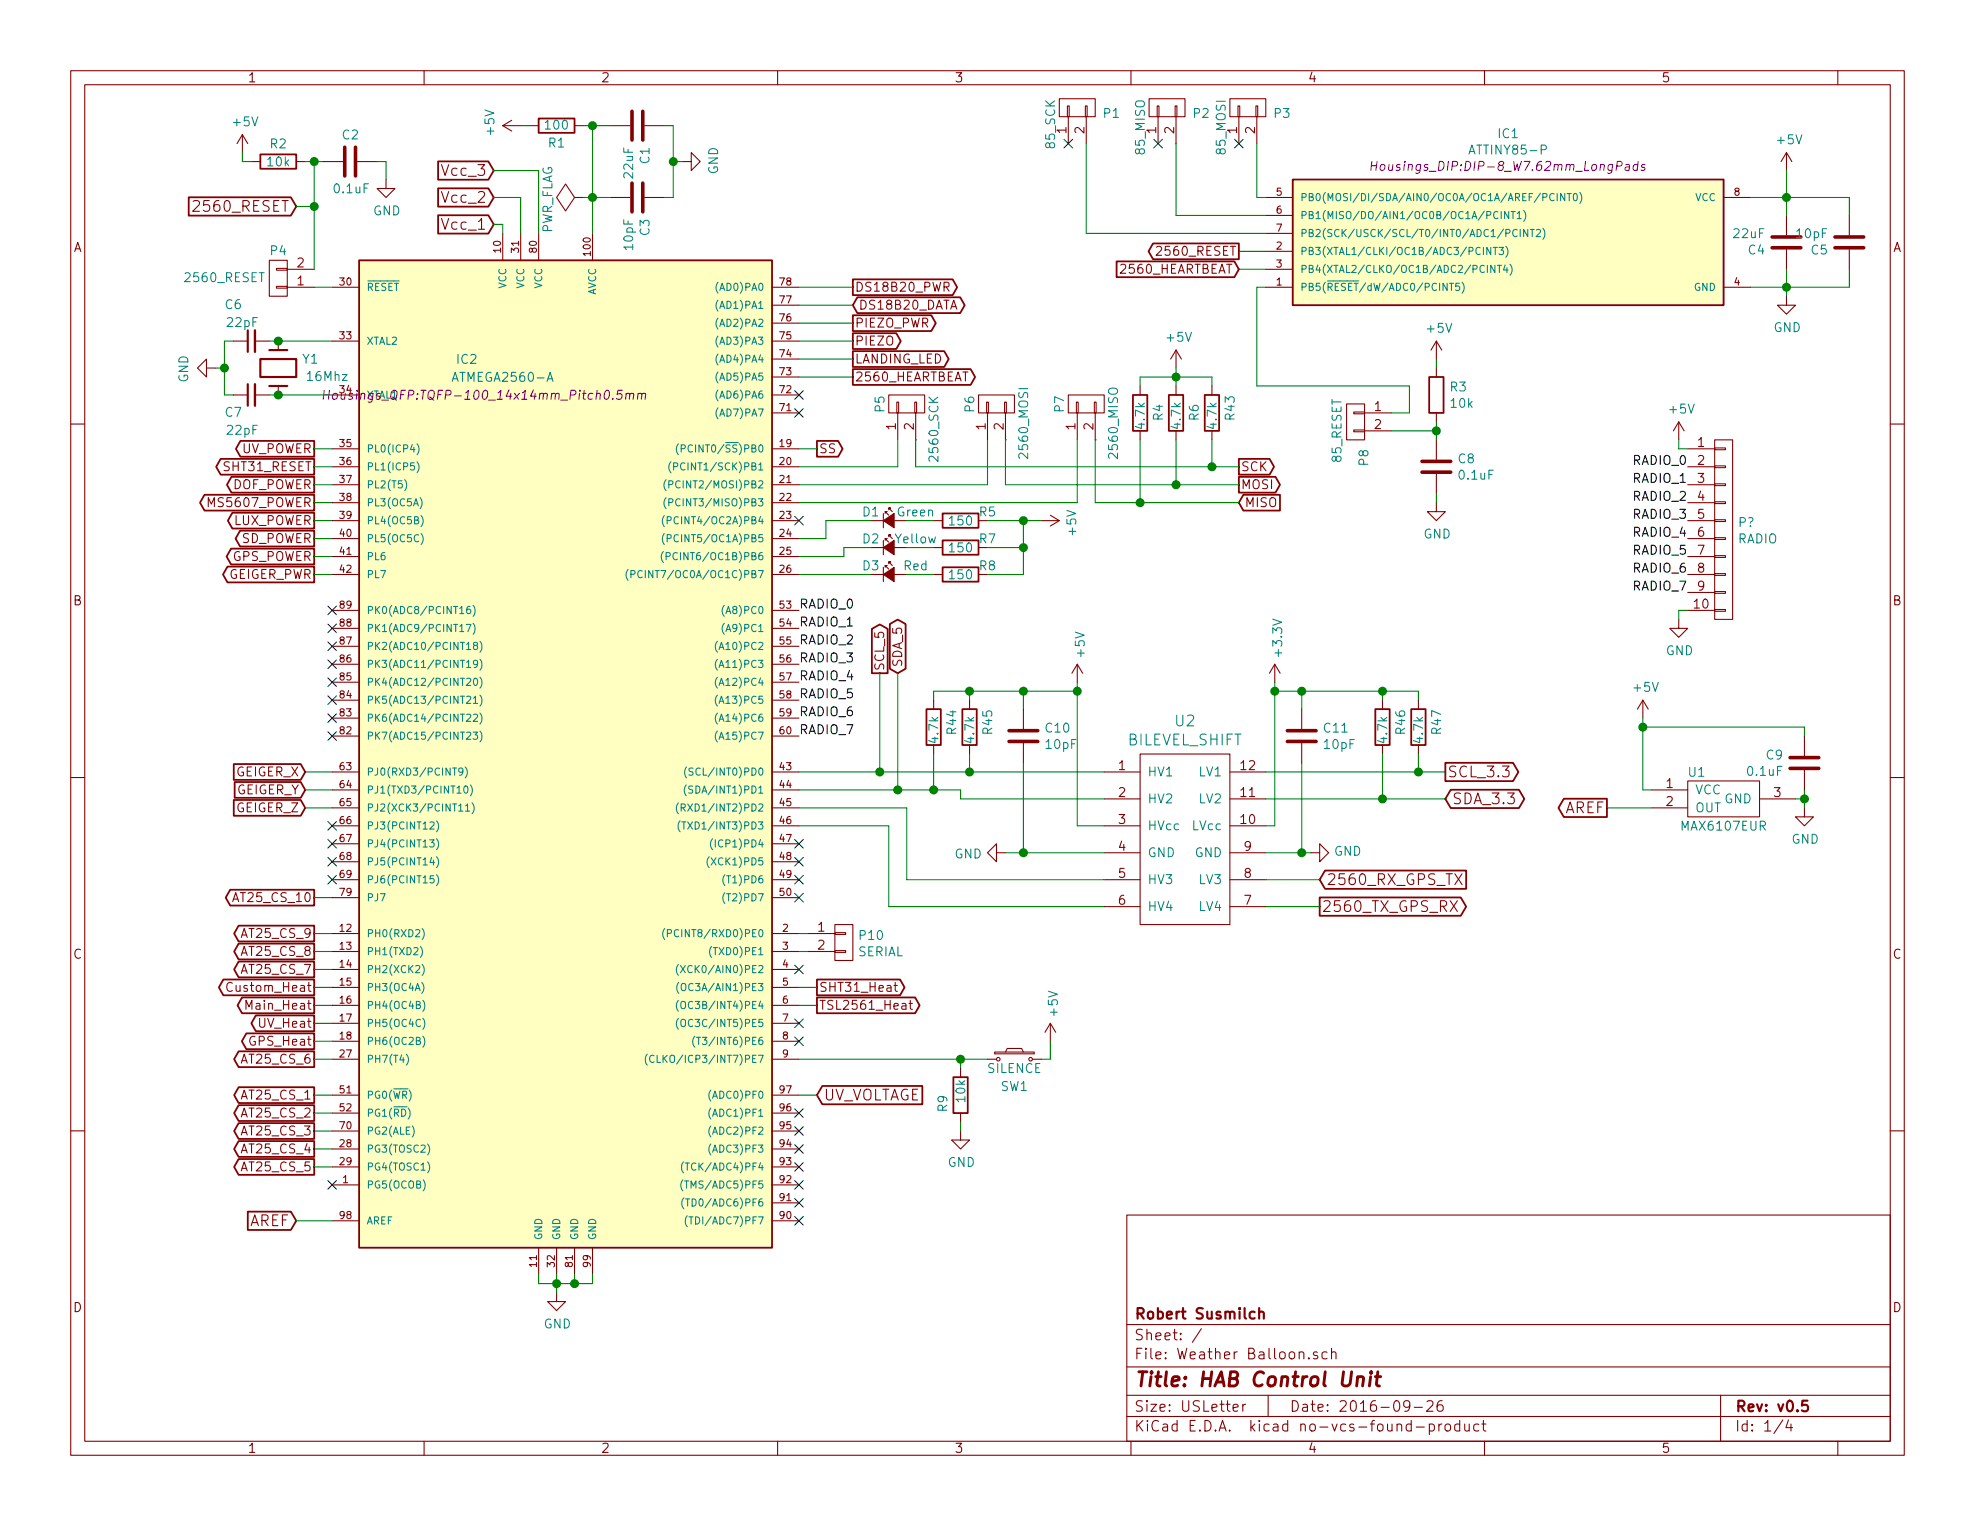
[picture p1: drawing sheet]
<svg xmlns="http://www.w3.org/2000/svg" width="279mm" height="216mm" viewBox="0 0 279 216" stroke-linecap="round" stroke-linejoin="round" font-family="sans-serif">
<defs><g id="words">
<text font-size="2.8" fill="#840000" x="160.4" y="196.2">Title: HAB Control Unit</text>
<g font-size="2.1" fill="#840000">
<text x="28" y="30">2560_RESET</text>
<text x="62.8" y="28.7">Vcc_2</text>
<text x="62.8" y="24.9">Vcc_3</text>
<text x="62.8" y="32.5">Vcc_1</text>
<text x="204.7" y="110">SCL_3.3</text>
<text x="205.4" y="113.8">SDA_3.3</text>
<text x="221.3" y="115.1">AREF</text>
<text x="187.6" y="125.2">2560_RX_GPS_TX</text>
<text x="186.9" y="129">2560_TX_GPS_RX</text>
<text x="116.5" y="155.7">UV_VOLTAGE</text>
<text x="35.2" y="173.5">AREF</text>
<text x="160.4" y="189.6">Sheet: /</text>
<text x="160.4" y="186.6">Robert Susmilch</text>
<text x="160.4" y="192.3">File: Weather Balloon.sch</text>
<text x="160.4" y="202.5">KiCad E.D.A. kicad no-vcs-found-product</text>
<text x="160.4" y="199.7">Size: USLetter</text>
<text x="182.4" y="199.7">Date: 2016-09-26</text>
<text x="245.4" y="199.7">Rev: v0.5</text>
<text x="245.4" y="202.5">Id: 1/4</text>
</g>
<g font-size="2.1" fill="#008484">
<text x="159.5" y="105.5">BILEVEL_SHIFT</text>
<text x="166.3" y="102.8">U2</text>
</g>
<g font-size="1.8" fill="#840000">
<text x="35" y="11.6">1</text>
<text x="85" y="11.6">2</text>
<text x="135" y="11.6">3</text>
<text x="185" y="11.6">4</text>
<text x="235" y="11.6">5</text>
<text x="153.4" y="18.9" transform="rotate(-90 153.4 18.9)">2</text>
<text x="163.6" y="18.9" transform="rotate(-90 163.6 18.9)">1</text>
<text x="166.1" y="18.9" transform="rotate(-90 166.1 18.9)">2</text>
<text x="175" y="18.9" transform="rotate(-90 175 18.9)">1</text>
<text x="177.5" y="18.9" transform="rotate(-90 177.5 18.9)">2</text>
<text x="10.4" y="35.6">A</text>
<text x="267.8" y="35.6">A</text>
<text x="42.1" y="40.4">1</text>
<text x="42.1" y="37.8">2</text>
<text x="120.9" y="41.3">DS18B20_PWR</text>
<text x="158.6" y="38.7">2560_HEARTBEAT</text>
<text x="164.2" y="36.2">2560_RESET</text>
<text x="120.9" y="46.4">PIEZO_PWR</text>
<text x="121.4" y="43.8">DS18B20_DATA</text>
<text x="120.9" y="48.9">PIEZO</text>
<text x="120.9" y="51.4">LANDING_LED</text>
<text x="120.9" y="54">2560_HEARTBEAT</text>
<text x="194.5" y="58.2">1</text>
<text x="34.1" y="64.1">UV_POWER</text>
<text x="115.8" y="64.1">SS</text>
<text x="126.7" y="60.8" transform="rotate(-90 126.7 60.8)">1</text>
<text x="129.3" y="60.8" transform="rotate(-90 129.3 60.8)">2</text>
<text x="139.4" y="60.8" transform="rotate(-90 139.4 60.8)">1</text>
<text x="142" y="60.8" transform="rotate(-90 142 60.8)">2</text>
<text x="152.1" y="60.8" transform="rotate(-90 152.1 60.8)">1</text>
<text x="154.7" y="60.8" transform="rotate(-90 154.7 60.8)">2</text>
<text x="194.5" y="60.7">2</text>
<text x="240.2" y="63.2">1</text>
<text x="240.2" y="65.8">2</text>
<text x="29.9" y="71.8">MS5607_POWER</text>
<text x="31.8" y="66.7">SHT31_RESET</text>
<text x="32.8" y="69.2">DOF_POWER</text>
<text x="175.5" y="69.2">MOSI</text>
<text x="175.5" y="66.7">SCK</text>
<text x="176" y="71.8">MISO</text>
<text x="240.2" y="68.3">3</text>
<text x="240.2" y="70.9">4</text>
<text x="33" y="74.3">LUX_POWER</text>
<text x="34.1" y="76.8">SD_POWER</text>
<text x="240.2" y="73.4">5</text>
<text x="240.2" y="75.9">6</text>
<text x="32.2" y="81.9">GEIGER_PWR</text>
<text x="32.8" y="79.4">GPS_POWER</text>
<text x="240.2" y="78.5">7</text>
<text x="240.2" y="81">8</text>
<text x="240.2" y="83.6">9</text>
<text x="10.4" y="85.6">B</text>
<text x="239.7" y="86.1">10</text>
<text x="267.8" y="85.6">B</text>
<text x="125.1" y="95" transform="rotate(-90 125.1 95)">SCL_5</text>
<text x="127.6" y="94.5" transform="rotate(-90 127.6 94.5)">SDA_5</text>
<text x="33.4" y="109.9">GEIGER_X</text>
<text x="33.4" y="112.4">GEIGER_Y</text>
<text x="158.3" y="109">1</text>
<text x="158.3" y="112.8">2</text>
<text x="175.6" y="112.8">11</text>
<text x="175.6" y="109">12</text>
<text x="235.7" y="111.5">1</text>
<text x="251" y="112.8">3</text>
<text x="33.5" y="114.9">GEIGER_Z</text>
<text x="158.3" y="116.6">3</text>
<text x="175.6" y="116.6">10</text>
<text x="235.7" y="114">2</text>
<text x="158.3" y="120.4">4</text>
<text x="158.3" y="124.2">5</text>
<text x="176" y="124.2">8</text>
<text x="176" y="120.4">9</text>
<text x="33.5" y="127.6">AT25_CS_10</text>
<text x="115.7" y="131.8">1</text>
<text x="158.3" y="128">6</text>
<text x="176" y="128">7</text>
<text x="10.4" y="135.6">C</text>
<text x="34.5" y="137.8">AT25_CS_7</text>
<text x="34.5" y="135.3">AT25_CS_8</text>
<text x="34.5" y="132.7">AT25_CS_9</text>
<text x="115.7" y="134.4">2</text>
<text x="267.8" y="135.6">C</text>
<text x="32.8" y="140.3">Custom_Heat</text>
<text x="35.4" y="142.9">Main_Heat</text>
<text x="115.8" y="142.9">TSL2561_Heat</text>
<text x="115.8" y="140.3">SHT31_Heat</text>
<text x="35.6" y="148">GPS_Heat</text>
<text x="36.9" y="145.4">UV_Heat</text>
<text x="34.5" y="155.6">AT25_CS_1</text>
<text x="34.5" y="150.5">AT25_CS_6</text>
<text x="34.5" y="158.1">AT25_CS_2</text>
<text x="34.5" y="160.7">AT25_CS_3</text>
<text x="34.5" y="163.2">AT25_CS_4</text>
<text x="34.5" y="165.7">AT25_CS_5</text>
<text x="10.4" y="185.6">D</text>
<text x="267.8" y="185.6">D</text>
<text x="35" y="205.5">1</text>
<text x="85" y="205.5">2</text>
<text x="135" y="205.5">3</text>
<text x="185" y="205.5">4</text>
<text x="235" y="205.5">5</text>
</g>
<g font-size="1.8" fill="#008484">
<text x="33.1" y="17.9">+5V</text>
<text x="156.2" y="16.7">P1</text>
<text x="168.9" y="16.7">P2</text>
<text x="180.3" y="16.7">P3</text>
<text x="37.9" y="23.5">10k</text>
<text x="38.3" y="21">R2</text>
<text x="48.5" y="19.7">C2</text>
<text x="70" y="19" transform="rotate(-90 70 19)">+5V</text>
<text x="77.2" y="18.3">100</text>
<text x="77.6" y="20.9">R1</text>
<text x="91.9" y="23.1" transform="rotate(-90 91.9 23.1)">C1</text>
<text x="149.3" y="20.9" transform="rotate(-90 149.3 20.9)">85_SCK</text>
<text x="150.9" y="18.9" transform="rotate(-90 150.9 18.9)">1</text>
<text x="162" y="21.8" transform="rotate(-90 162 21.8)">85_MISO</text>
<text x="173.4" y="21.8" transform="rotate(-90 173.4 21.8)">85_MOSI</text>
<text x="208.3" y="21.9">ATTINY85-P</text>
<text x="212" y="19.6">IC1</text>
<text x="251.5" y="20.4">+5V</text>
<text x="47.4" y="27.4">0.1uF</text>
<text x="89.6" y="25.1" transform="rotate(-90 89.6 25.1)">22uF</text>
<text x="101.6" y="24.7" transform="rotate(-90 101.6 24.7)">GND</text>
<text x="52.8" y="30.5">GND</text>
<text x="78.2" y="33.2" transform="rotate(-90 78.2 33.2)">PWR_FLAG</text>
<text x="89.6" y="35.3" transform="rotate(-90 89.6 35.3)">10pF</text>
<text x="91.9" y="33.3" transform="rotate(-90 91.9 33.3)">C3</text>
<text x="245.3" y="33.7">22uF</text>
<text x="254.2" y="33.7">10pF</text>
<text x="26.3" y="39.9">2560_RESET</text>
<text x="38.3" y="36.1">P4</text>
<text x="247.4" y="36">C4</text>
<text x="256.3" y="36">C5</text>
<text x="31.9" y="43.7">C6</text>
<text x="32.2" y="46.3">22pF</text>
<text x="202" y="47.1">+5V</text>
<text x="250.9" y="47">GND</text>
<text x="42.8" y="51.5">Y1</text>
<text x="43.6" y="53.9">16Mhz</text>
<text x="64.7" y="51.5">IC2</text>
<text x="165.2" y="48.4">+5V</text>
<text x="26.6" y="54.2" transform="rotate(-90 26.6 54.2)">GND</text>
<text x="31.9" y="59">C7</text>
<text x="64.4" y="54">ATMEGA2560-A</text>
<text x="125.1" y="58.3" transform="rotate(-90 125.1 58.3)">P5</text>
<text x="137.8" y="58.3" transform="rotate(-90 137.8 58.3)">P6</text>
<text x="150.5" y="58.3" transform="rotate(-90 150.5 58.3)">P7</text>
<text x="164.5" y="59.5" transform="rotate(-90 164.5 59.5)">R4</text>
<text x="169.6" y="59.5" transform="rotate(-90 169.6 59.5)">R6</text>
<text x="174.7" y="59.4" transform="rotate(-90 174.7 59.4)">R43</text>
<text x="205.2" y="55.4">R3</text>
<text x="205.3" y="57.7">10k</text>
<text x="236.3" y="58.5">+5V</text>
<text x="32.2" y="61.5">22pF</text>
<text x="132.8" y="65" transform="rotate(-90 132.8 65)">2560_SCK</text>
<text x="145.5" y="64.6" transform="rotate(-90 145.5 64.6)">2560_MOSI</text>
<text x="158.2" y="64.6" transform="rotate(-90 158.2 64.6)">2560_MISO</text>
<text x="162" y="60.6" transform="rotate(-90 162 60.6)">4.7k</text>
<text x="167.1" y="60.6" transform="rotate(-90 167.1 60.6)">4.7k</text>
<text x="172.1" y="60.6" transform="rotate(-90 172.1 60.6)">4.7k</text>
<text x="189.8" y="65.4" transform="rotate(-90 189.8 65.4)">85_RESET</text>
<text x="193.6" y="65.8" transform="rotate(-90 193.6 65.8)">P8</text>
<text x="206.3" y="65.6">C8</text>
<text x="206.5" y="67.9">0.1uF</text>
<text x="122.1" y="73.1">D1</text>
<text x="122.1" y="76.9">D2</text>
<text x="126.7" y="76.9">Yellow</text>
<text x="127" y="73.1">Green</text>
<text x="134.4" y="74.3">150</text>
<text x="138.6" y="73.1">R5</text>
<text x="138.6" y="76.9">R7</text>
<text x="152.3" y="75.6" transform="rotate(-90 152.3 75.6)">+5V</text>
<text x="201.4" y="76.2">GND</text>
<text x="245.8" y="76.9">RADIO</text>
<text x="245.9" y="74.6">P?</text>
<text x="122.1" y="80.7">D3</text>
<text x="127.9" y="80.7">Red</text>
<text x="134.4" y="78.2">150</text>
<text x="134.4" y="82">150</text>
<text x="138.6" y="80.7">R8</text>
<text x="153.5" y="92.9" transform="rotate(-90 153.5 92.9)">+5V</text>
<text x="181.4" y="92.7" transform="rotate(-90 181.4 92.7)">+3.3V</text>
<text x="235.7" y="92.7">GND</text>
<text x="231.2" y="97.9">+5V</text>
<text x="132.8" y="105" transform="rotate(-90 132.8 105)">4.7k</text>
<text x="135.3" y="103.8" transform="rotate(-90 135.3 103.8)">R44</text>
<text x="137.8" y="105" transform="rotate(-90 137.8 105)">4.7k</text>
<text x="140.4" y="103.8" transform="rotate(-90 140.4 103.8)">R45</text>
<text x="148" y="103.7">C10</text>
<text x="148" y="106">10pF</text>
<text x="187.4" y="103.7">C11</text>
<text x="187.4" y="106">10pF</text>
<text x="196.3" y="105" transform="rotate(-90 196.3 105)">4.7k</text>
<text x="198.8" y="103.8" transform="rotate(-90 198.8 103.8)">R46</text>
<text x="201.3" y="105" transform="rotate(-90 201.3 105)">4.7k</text>
<text x="203.9" y="103.8" transform="rotate(-90 203.9 103.8)">R47</text>
<text x="249.9" y="107.5">C9</text>
<text x="162.3" y="109.9">HV1</text>
<text x="162.3" y="113.7">HV2</text>
<text x="169.7" y="113.7">LV2</text>
<text x="169.7" y="109.9">LV1</text>
<text x="238.9" y="109.9">U1</text>
<text x="239.8" y="112.4">VCC</text>
<text x="244" y="113.7">GND</text>
<text x="247.3" y="109.8">0.1uF</text>
<text x="162.3" y="117.5">HVcc</text>
<text x="168.8" y="117.5">LVcc</text>
<text x="238" y="117.5">MAX6107EUR</text>
<text x="239.8" y="114.9">OUT</text>
<text x="253.4" y="119.4">GND</text>
<text x="135" y="121.5">GND</text>
<text x="162.3" y="121.3">GND</text>
<text x="162.3" y="125.1">HV3</text>
<text x="169" y="121.3">GND</text>
<text x="169.7" y="125.1">LV3</text>
<text x="188.7" y="121.1">GND</text>
<text x="162.3" y="128.9">HV4</text>
<text x="169.7" y="128.9">LV4</text>
<text x="121.4" y="135.3">SERIAL</text>
<text x="121.7" y="133">P10</text>
<text x="149.7" y="143.7" transform="rotate(-90 149.7 143.7)">+5V</text>
<text x="136.6" y="155.9" transform="rotate(-90 136.6 155.9)">10k</text>
<text x="139.7" y="151.8">SILENCE</text>
<text x="141.6" y="154.4">SW1</text>
<text x="134" y="157.3" transform="rotate(-90 134 157.3)">R9</text>
<text x="134.1" y="165.1">GND</text>
<text x="76.9" y="188">GND</text>
</g>
<g font-size="1.8" fill="#840084">
<text x="195.4" y="24.2">Housings_DIP:DIP-8_W7.62mm_LongPads</text>
<text x="47.9" y="56.6">Housings_QFP:TQFP-100_14x14mm_Pitch0.5mm</text>
</g>
<g font-size="1.8">
<text x="231.1" y="65.8">RADIO_0</text>
<text x="231.1" y="68.3">RADIO_1</text>
<text x="231.1" y="70.9">RADIO_2</text>
<text x="231.1" y="73.4">RADIO_3</text>
<text x="231.1" y="75.9">RADIO_4</text>
<text x="231.1" y="78.5">RADIO_5</text>
<text x="231.1" y="81">RADIO_6</text>
<text x="231.1" y="83.6">RADIO_7</text>
<text x="113" y="88.6">RADIO_1</text>
<text x="113" y="86.1">RADIO_0</text>
<text x="113" y="91.2">RADIO_2</text>
<text x="113" y="93.7">RADIO_3</text>
<text x="113" y="96.3">RADIO_4</text>
<text x="113" y="98.8">RADIO_5</text>
<text x="113" y="101.3">RADIO_6</text>
<text x="113" y="103.9">RADIO_7</text>
</g>
<g font-size="1.4" fill="#840000">
<text x="180.6" y="27.7">5</text>
<text x="245.4" y="27.7">8</text>
<text x="70.9" y="35.7" transform="rotate(-90 70.9 35.7)">10</text>
<text x="73.4" y="35.7" transform="rotate(-90 73.4 35.7)">31</text>
<text x="75.9" y="35.7" transform="rotate(-90 75.9 35.7)">80</text>
<text x="180.6" y="35.3">2</text>
<text x="180.6" y="30.2">6</text>
<text x="180.6" y="32.8">7</text>
<text x="48.1" y="40.4">30</text>
<text x="83.6" y="36.1" transform="rotate(-90 83.6 36.1)">100</text>
<text x="110.3" y="40.4">78</text>
<text x="180.6" y="40.4">1</text>
<text x="180.6" y="37.8">3</text>
<text x="245.4" y="40.4">4</text>
<text x="110.3" y="45.5">76</text>
<text x="110.3" y="42.9">77</text>
<text x="48.1" y="48">33</text>
<text x="110.3" y="53.1">73</text>
<text x="110.3" y="50.5">74</text>
<text x="110.3" y="48">75</text>
<text x="48.1" y="55.6">34</text>
<text x="110.3" y="58.2">71</text>
<text x="110.3" y="55.6">72</text>
<text x="48.1" y="63.2">35</text>
<text x="48.1" y="65.8">36</text>
<text x="110.3" y="65.8">20</text>
<text x="110.3" y="63.2">19</text>
<text x="48.1" y="68.3">37</text>
<text x="48.1" y="70.9">38</text>
<text x="110.3" y="68.3">21</text>
<text x="110.3" y="70.9">22</text>
<text x="48.1" y="75.9">40</text>
<text x="48.1" y="73.4">39</text>
<text x="110.3" y="73.4">23</text>
<text x="110.3" y="75.9">24</text>
<text x="48.1" y="78.5">41</text>
<text x="48.1" y="81">42</text>
<text x="110.3" y="78.5">25</text>
<text x="110.3" y="81">26</text>
<text x="48.1" y="88.6">88</text>
<text x="48.1" y="86.1">89</text>
<text x="110.3" y="86.1">53</text>
<text x="110.3" y="88.6">54</text>
<text x="48.1" y="93.7">86</text>
<text x="48.1" y="91.2">87</text>
<text x="110.3" y="91.2">55</text>
<text x="110.3" y="93.7">56</text>
<text x="48.1" y="101.3">83</text>
<text x="48.1" y="98.8">84</text>
<text x="48.1" y="96.3">85</text>
<text x="110.3" y="96.3">57</text>
<text x="110.3" y="98.8">58</text>
<text x="110.3" y="101.3">59</text>
<text x="48.1" y="103.9">82</text>
<text x="110.3" y="103.9">60</text>
<text x="48.1" y="109">63</text>
<text x="48.1" y="111.5">64</text>
<text x="110.3" y="109">43</text>
<text x="110.3" y="111.5">44</text>
<text x="48.1" y="114">65</text>
<text x="48.1" y="116.6">66</text>
<text x="48.1" y="119.1">67</text>
<text x="110.3" y="114">45</text>
<text x="110.3" y="116.6">46</text>
<text x="110.3" y="119.1">47</text>
<text x="48.1" y="121.7">68</text>
<text x="48.1" y="124.2">69</text>
<text x="110.3" y="121.7">48</text>
<text x="110.3" y="124.2">49</text>
<text x="48.1" y="131.8">12</text>
<text x="48.1" y="126.7">79</text>
<text x="110.3" y="126.7">50</text>
<text x="110.7" y="131.8">2</text>
<text x="48.1" y="134.4">13</text>
<text x="48.1" y="136.9">14</text>
<text x="110.7" y="134.4">3</text>
<text x="110.7" y="136.9">4</text>
<text x="48.1" y="139.4">15</text>
<text x="48.1" y="142">16</text>
<text x="110.7" y="139.4">5</text>
<text x="110.7" y="142">6</text>
<text x="48.1" y="144.5">17</text>
<text x="48.1" y="149.6">27</text>
<text x="48.1" y="147.1">18</text>
<text x="110.7" y="144.5">7</text>
<text x="110.7" y="147.1">8</text>
<text x="110.7" y="149.6">9</text>
<text x="48.1" y="154.7">51</text>
<text x="110.3" y="154.7">97</text>
<text x="48.1" y="159.8">70</text>
<text x="48.1" y="157.2">52</text>
<text x="110.3" y="159.8">95</text>
<text x="110.3" y="157.2">96</text>
<text x="48.1" y="162.3">28</text>
<text x="48.1" y="164.8">29</text>
<text x="48.5" y="167.4">1</text>
<text x="110.3" y="167.4">92</text>
<text x="110.3" y="164.8">93</text>
<text x="110.3" y="162.3">94</text>
<text x="48.1" y="172.5">98</text>
<text x="110.3" y="172.5">90</text>
<text x="110.3" y="169.9">91</text>
<text x="75.9" y="179.2" transform="rotate(-90 75.9 179.2)">11</text>
<text x="78.5" y="179.2" transform="rotate(-90 78.5 179.2)">32</text>
<text x="81" y="179.2" transform="rotate(-90 81 179.2)">81</text>
<text x="83.6" y="179.2" transform="rotate(-90 83.6 179.2)">99</text>
</g>
<g font-size="1.4" fill="#008484">
<text x="183.9" y="28.4">PB0(MOSI/DI/SDA/AIN0/OC0A/OC1A/AREF/PCINT0)</text>
<text x="239.8" y="28.4">VCC</text>
<text x="183.9" y="31">PB1(MISO/DO/AIN1/OC0B/OC1A/PCINT1)</text>
<text x="183.9" y="33.5">PB2(SCK/USCK/SCL/T0/INT0/ADC1/PCINT2)</text>
<text x="51.8" y="41.1">RESET</text>
<text x="71.6" y="40.8" transform="rotate(-90 71.6 40.8)">VCC</text>
<text x="74.2" y="40.8" transform="rotate(-90 74.2 40.8)">VCC</text>
<text x="76.7" y="40.8" transform="rotate(-90 76.7 40.8)">VCC</text>
<text x="84.3" y="41.9" transform="rotate(-90 84.3 41.9)">AVCC</text>
<text x="101.7" y="41.1">(AD0)PA0</text>
<text x="183.9" y="41.1">PB5(RESET/dW/ADC0/PCINT5)</text>
<text x="183.9" y="36.1">PB3(XTAL1/CLKI/OC1B/ADC3/PCINT3)</text>
<text x="183.9" y="38.6">PB4(XTAL2/CLKO/OC1B/ADC2/PCINT4)</text>
<text x="239.7" y="41.1">GND</text>
<text x="101.7" y="46.2">(AD2)PA2</text>
<text x="101.7" y="43.7">(AD1)PA1</text>
<text x="51.8" y="48.8">XTAL2</text>
<text x="101.7" y="53.8">(AD5)PA5</text>
<text x="101.7" y="51.3">(AD4)PA4</text>
<text x="101.7" y="48.8">(AD3)PA3</text>
<text x="101.7" y="58.9">(AD7)PA7</text>
<text x="101.7" y="56.4">(AD6)PA6</text>
<text x="51.8" y="64">PL0(ICP4)</text>
<text x="97.2" y="64">(PCINT0/SS)PB0</text>
<text x="51.8" y="66.5">PL1(ICP5)</text>
<text x="51.8" y="69.1">PL2(T5)</text>
<text x="51.8" y="71.6">PL3(OC5A)</text>
<text x="95.5" y="69.1">(PCINT2/MOSI)PB2</text>
<text x="95.5" y="71.6">(PCINT3/MISO)PB3</text>
<text x="96.1" y="66.5">(PCINT1/SCK)PB1</text>
<text x="51.8" y="76.7">PL5(OC5C)</text>
<text x="51.8" y="74.2">PL4(OC5B)</text>
<text x="95.1" y="74.2">(PCINT4/OC2A)PB4</text>
<text x="95.1" y="76.7">(PCINT5/OC1A)PB5</text>
<text x="51.8" y="79.2">PL6</text>
<text x="51.8" y="81.8">PL7</text>
<text x="90.8" y="81.8">(PCINT7/OC0A/OC1C)PB7</text>
<text x="95.1" y="79.2">(PCINT6/OC1B)PB6</text>
<text x="51.8" y="89.4">PK1(ADC9/PCINT17)</text>
<text x="51.8" y="86.9">PK0(ADC8/PCINT16)</text>
<text x="102.7" y="86.9">(A8)PC0</text>
<text x="102.7" y="89.4">(A9)PC1</text>
<text x="51.8" y="94.5">PK3(ADC11/PCINT19)</text>
<text x="51.8" y="91.9">PK2(ADC10/PCINT18)</text>
<text x="101.9" y="91.9">(A10)PC2</text>
<text x="101.9" y="94.5">(A11)PC3</text>
<text x="51.8" y="99.6">PK5(ADC13/PCINT21)</text>
<text x="51.8" y="97">PK4(ADC12/PCINT20)</text>
<text x="101.9" y="97">(A12)PC4</text>
<text x="101.9" y="99.6">(A13)PC5</text>
<text x="51.8" y="104.6">PK7(ADC15/PCINT23)</text>
<text x="51.8" y="102.1">PK6(ADC14/PCINT22)</text>
<text x="101.9" y="104.6">(A15)PC7</text>
<text x="101.9" y="102.1">(A14)PC6</text>
<text x="51.8" y="109.7">PJ0(RXD3/PCINT9)</text>
<text x="51.8" y="112.3">PJ1(TXD3/PCINT10)</text>
<text x="98.1" y="112.3">(SDA/INT1)PD1</text>
<text x="98.2" y="109.7">(SCL/INT0)PD0</text>
<text x="51.8" y="114.8">PJ2(XCK3/PCINT11)</text>
<text x="51.8" y="117.3">PJ3(PCINT12)</text>
<text x="51.8" y="119.9">PJ4(PCINT13)</text>
<text x="97.3" y="114.8">(RXD1/INT2)PD2</text>
<text x="97.4" y="117.3">(TXD1/INT3)PD3</text>
<text x="101.4" y="119.9">(ICP1)PD4</text>
<text x="51.8" y="122.4">PJ5(PCINT14)</text>
<text x="51.8" y="125">PJ6(PCINT15)</text>
<text x="100.7" y="122.4">(XCK1)PD5</text>
<text x="102.9" y="125">(T1)PD6</text>
<text x="51.8" y="127.5">PJ7</text>
<text x="102.9" y="127.5">(T2)PD7</text>
<text x="51.8" y="132.6">PH0(RXD2)</text>
<text x="51.8" y="135.1">PH1(TXD2)</text>
<text x="51.8" y="137.7">PH2(XCK2)</text>
<text x="95.4" y="132.6">(PCINT8/RXD0)PE0</text>
<text x="97.2" y="137.7">(XCK0/AIN0)PE2</text>
<text x="101" y="135.1">(TXD0)PE1</text>
<text x="51.8" y="140.2">PH3(OC4A)</text>
<text x="51.8" y="142.7">PH4(OC4B)</text>
<text x="97" y="140.2">(OC3A/AIN1)PE3</text>
<text x="97.2" y="142.7">(OC3B/INT4)PE4</text>
<text x="51.8" y="145.3">PH5(OC4C)</text>
<text x="51.8" y="147.8">PH6(OC2B)</text>
<text x="97.2" y="145.3">(OC3C/INT5)PE5</text>
<text x="99.5" y="147.8">(T3/INT6)PE6</text>
<text x="51.8" y="155.4">PG0(WR)</text>
<text x="51.8" y="150.4">PH7(T4)</text>
<text x="93.6" y="150.4">(CLKO/ICP3/INT7)PE7</text>
<text x="100.8" y="155.4">(ADC0)PF0</text>
<text x="51.8" y="160.5">PG2(ALE)</text>
<text x="51.8" y="158">PG1(RD)</text>
<text x="100.8" y="160.5">(ADC2)PF2</text>
<text x="100.8" y="158">(ADC1)PF1</text>
<text x="51.8" y="163.1">PG3(TOSC2)</text>
<text x="51.8" y="165.6">PG4(TOSC1)</text>
<text x="97.5" y="165.6">(TCK/ADC4)PF4</text>
<text x="100.8" y="163.1">(ADC3)PF3</text>
<text x="51.8" y="168.1">PG5(OCOB)</text>
<text x="51.8" y="173.2">AREF</text>
<text x="97.4" y="168.1">(TMS/ADC5)PF5</text>
<text x="97.7" y="170.7">(TD0/ADC6)PF6</text>
<text x="98.1" y="173.2">(TDI/ADC7)PF7</text>
<text x="76.7" y="175.5" transform="rotate(-90 76.7 175.5)">GND</text>
<text x="79.2" y="175.5" transform="rotate(-90 79.2 175.5)">GND</text>
<text x="81.8" y="175.5" transform="rotate(-90 81.8 175.5)">GND</text>
<text x="84.3" y="175.5" transform="rotate(-90 84.3 175.5)">GND</text>
</g>
<text font-size="1.4" fill="#840084" x="51.8" y="56.4">XTAL1</text>
</g></defs>
<g fill="none" stroke="#840000" stroke-width=".15">
<path d="M10 10h259.4v195.9h-259.4zM12 12h255.4v191.9h-255.4zM34.3 19.1l-.8 1.2M34.3 19.1v2.5M34.3 19.1l.8 1.2M60 10v2M71.1 17.8h2.6M71.1 17.8l1.3 .7M72.4 17l-1.3 .8M74.9 17.8h1.3M81.3 17.8h1.2M86.4 17.8h2.8"/>
<path d="M91.2 17.8h2.8M110 10v2M149.9 14h5v2.5h-5zM151 15h.3v1.5h-.3zM151.1 16.5v3.8M153.5 15h.3v1.5h-.3zM153.7 16.5v3.8M160 10v2M162.6 14h5v2.5h-5zM163.7 15h.3v1.5h-.3zM163.8 16.5v3.8M166.2 15h.3v1.5h-.3z"/>
<path d="M166.4 16.5v3.8M174 14h5.1v2.5h-5.1zM175.1 15h.3v1.5h-.3zM175.3 16.5v3.8M177.7 15h.2v1.5h-.2zM177.8 16.5v3.8M210 10v2M260 10v2M27.3 28.5a.62 .62 0 0 1 .8 0l.1 .2-.1 .3-.8 .9h.9M35.6 22.9h1.2M38.1 36.8h2.5v5.1h-2.5zM39.1 38h1.5v.2h-1.5z"/>
<path d="M40.6 38.1h3.8M41.9 22.9h1.3M45.7 22.9h2.8M50.5 22.9h2.8M54.6 25.4v1.3h1.3l-1.3 1.2-1.3-1.2h1.3M71.1 33v3.8M73.7 33v3.8M76.2 33v3.8M81.3 27.9l-1.3-1.9-1.3 1.9 1.3 1.9 1.3-1.9h1.2M82.5 27.9h.1M83.8 33v3.8M86.4 27.9h2.8"/>
<path d="M91.2 27.9h2.8M96.5 22.9h1.3v-1.3l1.3 1.3-1.3 1.2v-1.2M163.6 35l.2-.2h.3l.2 .2v.2v.2l-.7 .7h.7M179.1 27.9h3.8M179.1 38.1h3.8M179.1 35.6h3.8M179.1 30.5h3.8M179.1 33h3.8M243.8 27.9h3.8M252.7 21.6v2.5M252.7 30.5v2.8M252.7 35.3v2.8"/>
<path d="M252.7 21.6l-.7 1.3M252.7 21.6l.8 1.3M261.6 30.5v2.8M261.6 35.3v2.8M10 60h2M29.2 52.1v-1.3l-1.3 1.3 1.3 1.2v-1.2h1.3M33 55.9h1.9M33 48.3h1.9M36.1 55.9h2M36.1 48.3h2M39.1 40.5h1.5v.3h-1.5zM39.4 48.3v1.2"/>
<path d="M39.4 54.6v1.3M40.6 40.6h3.8M47 40.6h3.8M47 55.9h3.8M47 48.3h3.8M109.2 40.6h3.8M109.2 58.4h3.8M109.2 55.9h3.8M109.2 48.3h3.8M109.2 53.3h3.8M109.2 50.8h3.8M109.2 45.7h3.8"/>
<path d="M109.2 43.2h3.8M125.7 55.9h5.1v2.5h-5.1zM126.9 56.9h.2v1.5h-.2zM127 58.4v3.8M129.4 56.9h.3v1.5h-.3zM129.5 58.4v3.8M133.6 40.6l.6-.1 .1-.1-.1-.3-.2-.2h-.4v1.3M133.9 40.6l.4 .6M134.5 43.7l.4-1.2 .5 1.2M138.4 55.9h5.1v2.5h-5.1zM139.6 56.9h.2v1.5h-.2zM139.7 58.4v3.8"/>
<path d="M142.1 56.9h.3v1.5h-.3zM142.2 58.4v3.8M151.1 55.9h5.1v2.5h-5.1zM152.3 56.9h.2v1.5h-.2zM152.4 58.4v3.8M154.8 56.9h.3v1.5h-.3zM154.9 58.4v3.8M161.3 54.6v1.3M166.4 49.5v2.6M166.4 54.6v1.3M166.4 49.5l-.8 1.3M166.4 49.5l.7 1.3"/>
<path d="M171.4 54.6v1.3M179.1 40.6h3.8M190.5 57.2h2.5v5h-2.5zM191.5 58.3h1.5v.2h-1.5zM193 58.4h3.8M203.2 48.3v2.5M203.2 52.1v1.2M203.2 58.4v1.3M203.2 48.3l-.8 1.2M203.2 48.3l.8 1.2M237.5 59.7l-.8 1.3M237.5 59.7v2.5"/>
<path d="M237.5 59.7l.8 1.3M243.8 40.6h3.8M252.7 41.9v1.3h1.3l-1.3 1.3-1.2-1.3h1.2M267.4 60h2M47 66h3.8M47 76.2h3.8M47 68.6h3.8M47 78.7h3.8M47 71.1h3.8M47 73.7h3.8M47 63.5h3.8M109.2 66h3.8"/>
<path d="M109.2 76.2h3.8M109.2 68.6h3.8M109.2 78.7h3.8M109.2 71.1h3.8M109.2 73.7h3.8M109.2 63.5h3.8M123.2 73.7h1.8M123.2 77.5h1.8M125 72.6v2.1M125 76.5v2M125.2 72.6v-.2h.3h-.3l.5 .5M125.2 76.5v-.3h.3h-.3l.5 .5"/>
<path d="M125.7 72.1v-.2h.3h-.3l.5 .5M125.7 75.9v-.2h.3h-.3l.5 .5M125.7 79.8v-.3h.3h-.3l.5 .5M132.1 73.7h1.2M132.1 77.5h1.2M147.3 73.7h2.6M148.6 72.9l1.3 .8M149.9 73.7l-1.3 .7M161.3 61v1.2M166.4 61v1.2M171.4 61v1.2M191.5 60.8h1.5v.3h-1.5z"/>
<path d="M193 61h3.8M203.2 71.1v1.3h1.3l-1.3 1.3-1.3-1.3h1.3M203.2 62.2v2.8M203.2 67.1v2.8M238.8 66h3.8M238.8 76.2h3.8M238.8 68.6h3.8M238.8 78.7h3.8M238.8 71.1h3.8M238.8 73.7h3.8M238.8 63.5h3.8M242.6 78.6h1.5v.3h-1.5z"/>
<path d="M242.6 76.1h1.5v.2h-1.5zM242.6 73.5h1.5v.3h-1.5zM242.6 71h1.5v.2h-1.5zM242.6 68.5h1.5v.2h-1.5zM242.6 65.9h1.5v.3h-1.5zM242.6 63.4h1.5v.2h-1.5zM242.6 62.2h2.5v25.4h-2.5zM47 81.3h3.8M47 86.4h3.8M47 88.9h3.8M47 99.1h3.8M47 91.4h3.8"/>
<path d="M47 96.5h3.8M47 94h3.8M109.2 81.3h3.8M109.2 86.4h3.8M109.2 88.9h3.8M109.2 99.1h3.8M109.2 91.4h3.8M109.2 96.5h3.8M109.2 94h3.8M123.2 81.3h1.8M125 80.3v2M125.2 80.3v-.3h.3h-.3l.5 .5"/>
<path d="M126.5 81.3h1.8M132.1 81.3h1.2M132.1 99.1v1.2M137.2 99.1v1.2M152.4 94l-.8 1.3M152.4 94v2.5M152.4 94l.8 1.3M180.3 94l-.7 1.3M180.3 94v2.5M180.3 94l.8 1.3M195.6 99.1v1.2M200.7 99.1v1.2"/>
<path d="M232.4 99.1l-.8 1.2M232.4 99.1v2.5M232.4 99.1l.8 1.2M237.5 87.6v1.3h1.3l-1.3 1.3-1.3-1.3h1.3M238.8 81.3h3.8M238.8 86.4h3.8M238.8 83.8h3.8M242.6 86.2h1.5v.3h-1.5zM242.6 83.7h1.5v.2h-1.5zM242.6 81.2h1.5v.2h-1.5zM10 110h2M47 104.1h3.8"/>
<path d="M47 109.2h3.8M47 101.6h3.8M47 111.8h3.8M47 114.3h3.8M47 116.8h3.8M47 119.4h3.8M109.2 104.1h3.8M109.2 109.2h3.8M109.2 101.6h3.8M109.2 111.8h3.8M109.2 114.3h3.8M109.2 116.8h3.8"/>
<path d="M109.2 119.4h3.8M132.1 105.4v1.3M137.2 105.4v1.3M144.8 100.3v2.8M144.8 105.2v2.8M156.2 109.2h5.1M156.2 116.8h5.1M156.2 113h5.1M161.3 106.7h12.7v24.1h-12.7zM174 109.2h5.1M174 116.8h5.1M174 113h5.1"/>
<path d="M184.1 100.3v2.8M184.1 105.2v2.8M195.6 105.4v1.3M200.7 105.4v1.3M233.7 111.8h5.1M233.7 114.3h5.1M238.8 110.5h10.1v5.1h-10.1zM248.9 113h5.1M255.3 114.3v1.3h1.2l-1.2 1.2-1.3-1.2h1.3M255.3 104.1v2.8M255.3 109v2.8M267.4 110h2"/>
<path d="M32.9 139.1a.51 .51 0 0 0-.7 0 .51 .51 0 0 0-.1 .6 .46 .46 0 0 0 .2 .5 .46 .46 0 0 0 .6-.1M47 132.1h3.8M47 134.6h3.8M47 137.2h3.8M47 139.7h3.8M47 127h3.8M47 121.9h3.8M47 124.5h3.8M109.2 132.1h3.8M109.2 134.6h3.8M109.2 137.2h3.8M109.2 139.7h3.8"/>
<path d="M109.2 127h3.8M109.2 121.9h3.8M109.2 124.5h3.8M114.3 132.1h3.8M114.3 134.6h3.8M118.1 134.5h1.5v.2h-1.5zM118.1 132h1.5v.2h-1.5zM118.1 130.8h2.5v5.1h-2.5zM126.5 139.4h.4M126.6 139v1.1l.1 .1 .2 .1M141 120.7v-1.3l-1.3 1.3 1.3 1.2v-1.2h1.2M156.2 124.5h5.1"/>
<path d="M156.2 120.7h5.1M156.2 128.3h5.1M174 124.5h5.1M174 120.7h5.1M174 128.3h5.1M185.4 120.7h1.3v-1.3l1.3 1.3-1.3 1.2v-1.2M205.2 127.4l1 1.6M205.8 123.6l1 1.5M206.2 127.4l-1 1.6M206.8 123.6l-1 1.5M10 160h2M34.8 142.8v-1.3l.4 .9 .4-.9v1.3"/>
<path d="M47 142.2h3.8M47 144.8h3.8M47 147.3h3.8M47 149.9h3.8M47 154.9h3.8M47 157.5h3.8M109.2 142.2h3.8M109.2 144.8h3.8M109.2 147.3h3.8M109.2 149.9h3.8M109.2 154.9h3.8M109.2 157.5h3.8"/>
<path d="M128.6 142h.5M128.8 141.5v1.1v.1l.3 .1M135.9 151.1v1.3M135.9 157.5v1.3M139.7 149.9h1.3M140.7 148.8h5.6v.3h-5.6zM142.2 148.8l.3-.5h2l.3 .5M146 149.9h1.3M148.6 144.8l-.8 1.3M148.6 144.8v2.5M148.6 144.8l.8 1.3M267.4 160h2"/>
<path d="M47 167.6h3.8M47 160h3.8M47 172.7h3.8M47 165.1h3.8M47 162.6h3.8M76.2 176.5v3.8M78.7 176.5v3.8M81.3 176.5v3.8M83.8 176.5v3.8M109.2 167.6h3.8M109.2 160h3.8M109.2 172.7h3.8"/>
<path d="M109.2 170.2h3.8M109.2 165.1h3.8M109.2 162.6h3.8M135.9 160v1.3h1.3l-1.3 1.3-1.3-1.3h1.3M159.4 171.9h108v32h-108zM78.7 182.9v1.3h1.3l-1.3 1.2-1.2-1.2h1.2M159.4 197.4h108M159.4 193.4h108M159.4 187.4h108M170 188l-1.3 1.9M174.4 199.2l.8-.2-.1-.2-.4-.1-.3 .2 .1 .7 .2 .1 .4-.1M175.8 198.7v1"/>
<path d="M176.2 198.7l-.3 .1-.1 .2M179.4 197.4v3M185.2 192.1v.2l-.1-.1 .1-.1v.2M186.4 191.3h-.4l-.2 .2a.48 .48 0 0 0 .6 .3v.2v.2l-.2 .1-.4-.1M187.7 191.3a.53 .53 0 0 0-.6 .1v.7a.53 .53 0 0 0 .6 .1M188.4 191.4a.38 .38 0 0 1 .6 .1v.8M188.4 190.8v1.5M199.4 198.8l-.1 .2a.48 .48 0 0 1-.6 0l-.1-.5a.48 .48 0 0 1 .7-.3l.1 .1a1.19 1.19 0 0 1-.2 1.3l-.5 .1M200.1 199.1h1.1M201.9 198.3l.2-.1h.3a.41 .41 0 0 1 .3 .6l-.9 .9h.9M204 198.2a.59 .59 0 0 0-.7 .6l.1 .7a.48 .48 0 0 0 .8-.1v-.4l-.2-.2a.51 .51 0 0 0-.6 .1l-.1 .1M243.4 197.4v6.5"/>
<path d="M60 203.9v2M110 203.9v2M159.4 200.4h108M160 203.9v2M200.4 201.9h1.1M202.2 201.5a.48 .48 0 0 1 .6 .1l.1 .2-.1 .5a.48 .48 0 0 1-.6 .1M202.2 201.5v1.5M203.6 201.5v1M204 201.5h-.3l-.1 .3M204.5 201.6a.41 .41 0 0 1 .7 .2v.4a.41 .41 0 0 1-.4 .3 .41 .41 0 0 1-.4-.3zM206.5 201.5a.53 .53 0 0 0-.7 .1v.7a.53 .53 0 0 0 .7 .1M206.5 201v1.5"/>
<path d="M207.2 201.5l.1 .9a.4 .4 0 0 0 .5-.1M207.8 201.5v1M209.2 201.5a.5 .5 0 0 0-.6 .1l-.1 .6a.47 .47 0 0 0 .6 .3l.1-.1M209.6 201.5h.6M209.9 201v1.3l.2 .2h.1M210 203.9v2M252.2 200.9l-1.2 1.9M253 200.9l-.3 1.1h.9M253.4 201.5v1M260 203.9v2"/>
<circle cx="141.2" cy="149.9" r=".25"/>
<circle cx="145.8" cy="149.9" r=".25"/>
</g>
<path d="M35.1 46.7v3.1M35.1 54.4v3M36.8 50.8h5.1v2.5h-5.1zM38.1 54.6h2.5M38.1 49.5h2.5M178.1 185.7a.41 .41 0 0 1 .7 .1v.8M178.1 185.1v1.5M255.7 198.2h-.7l-.1 .7a.62 .62 0 0 1 .7-.1l.2 .2-.1 .5-.2 .2h-.4l-.2-.2" fill="none" stroke="#840000" stroke-width=".3"/>
<path d="M192 194.9a.52 .52 0 0 1 .9 .1l-.1 1.1M192.1 194.8l-.2 1.3M193.9 194.8l-.2 1.3M194 194.1l-.1 .1 .1 .1 .1-.1-.1-.1v.2M194.6 194.8h.7M194.9 194.1l-.2 1.7 .1 .2 .3 .1" fill="none" stroke="#840000" stroke-width=".41"/>
<g fill="none" stroke="#840000" stroke-width=".25">
<path d="M76.2 16.8h5.1v2h-5.1zM26.7 27.9h14.4l.8 1.3-.8 1.3h-14.4zM36.8 21.8h5.1v2.1h-5.1zM50.8 36.8h58.4v139.7h-58.4zM62 30.5h7.1l.7 1.3-.7 1.2h-7.1zM62 26.6h7.1l.7 1.3-.7 1.3h-7.1zM62 22.8h7.1l.7 1.3-.7 1.3h-7.1zM120.6 39.5h14.2l.6 1.1-.6 1.2h-14.2zM158 37h16.6l.7 1.1-.7 1.1h-16.6zM163.1 34.4h12.2v2.3h-12.2l-.6-1.1zM182.9 25.4h60.9v17.8h-60.9zM120.6 44.6h11.1l.7 1.1-.7 1.1h-11.1z"/>
<path d="M120.6 47.1h6.2l.6 1.2-.6 1.1h-6.2zM120.6 49.7h13l.6 1.1-.6 1.1h-13zM120.6 52.2h16.7l.6 1.1-.6 1.2h-16.7zM121.3 42.1h14.5l.7 1.1-.7 1.1h-14.5l-.7-1.1zM160.3 55.9h2v5.1h-2zM165.4 55.9h2v5.1h-2zM170.4 55.9h2.1v5.1h-2.1zM202.2 53.3h2v5.1h-2zM28.9 70h15.5v2.2h-15.5l-.6-1.1zM31.2 64.9h13.2v2.3h-13.2l-.6-1.2zM32.7 77.6h11.7v2.3h-11.7l-.6-1.2zM32.7 67.5h11.7v2.2h-11.7l-.6-1.1z"/>
<path d="M32.9 72.5h11.5v2.3h-11.5l-.7-1.1zM34 75.1h10.4v2.2h-10.4l-.7-1.1zM34 62.4h10.4v2.2h-10.4l-.6-1.1zM115.6 62.4h3l.6 1.1-.6 1.1h-3zM133.3 72.6h5.1v2.1h-5.1zM133.3 76.5h5.1v2h-5.1zM175.3 67.5h5.1l.7 1.1-.7 1.1h-5.1zM175.3 64.9h4.3l.6 1.1-.6 1.2h-4.3zM175.9 70h5.2v2.2h-5.2l-.6-1.1zM32.2 80.2h12.2v2.2h-12.2l-.7-1.1zM123.3 89l1.2-.7 1.1 .7v6.3h-2.3zM125.9 88.3l1.1-.6 1.1 .6v6.3l-1.1 .7-1.1-.7z"/>
<path d="M133.3 80.3h5.1v2h-5.1zM33.1 108.1h9.4l.7 1.1-.7 1.1h-9.4zM33.1 113.2h9.4l.7 1.1-.7 1.1h-9.4zM33.2 110.6h9.3l.7 1.2-.7 1.1h-9.3zM131.1 100.3h2v5.1h-2zM136.1 100.3h2.1v5.1h-2.1zM194.6 100.3h2v5.1h-2zM199.6 100.3h2.1v5.1h-2.1zM204.5 107.9h9.5l.8 1.3-.8 1.3h-9.5zM205.2 111.7h9.7l.7 1.3-.7 1.3h-9.7l-.7-1.3zM221.2 113h6.1v2.6h-6.1l-.7-1.3zM31.6 138.6h12.8v2.2h-12.8l-.6-1.1z"/>
<path d="M32.6 125.9h11.8v2.2h-11.8l-.7-1.1zM33.8 136h10.6v2.3h-10.6l-.7-1.1zM33.8 133.5h10.6v2.2h-10.6l-.7-1.1zM33.8 131h10.6v2.2h-10.6l-.7-1.1zM115.6 138.6h11.7l.7 1.1-.7 1.1h-11.7zM186.7 127h20l.7 1.3-.7 1.3h-20zM187.5 123.2h19.9v2.6h-19.9l-.8-1.3zM33.8 153.8h10.6v2.3h-10.6l-.7-1.2zM33.8 156.4h10.6v2.2h-10.6l-.7-1.1zM33.8 158.9h10.6v2.2h-10.6l-.7-1.1zM33.8 148.7h10.6v2.3h-10.6l-.7-1.1zM34.2 141.1h10.2v2.3h-10.2l-.6-1.2z"/>
<path d="M34.8 146.2h9.6v2.2h-9.6l-.6-1.1zM36.2 143.7h8.2v2.2h-8.2l-.6-1.1zM115.6 141.1h13.9l.6 1.1-.6 1.2h-13.9zM116.3 153.6h14.2v2.6h-14.2l-.7-1.3zM134.9 152.4h2v5.1h-2zM33.8 161.4h10.6v2.3h-10.6l-.7-1.1zM33.8 164h10.6v2.2h-10.6l-.7-1.1zM35.1 171.4h6l.8 1.3-.8 1.3h-6z"/>
</g>
<g fill="#ffffc2" stroke="#ffffc2" stroke-width=".14">
<path d="M50.8 36.8h58.4v139.7h-58.4z"/>
<path d="M182.9 25.4h60.9v17.8h-60.9z"/>
</g>
<g fill="none" stroke="#008484" stroke-width=".15">
<path d="M206.8 39.9a1.13 1.13 0 0 1 0 1.6M209.9 35v1M210.4 37.5v1.1M210.9 35v1l-.6-1v1M211.3 35h.5M211.5 37.5v1.1l-.6-1.1v1.1M211.5 35v1M211.8 37.5h.6M211.9 30a.4 .4 0 0 0-.5 0 .4 .4 0 0 0-.1 .5l.2 .4h.2l.2-.1M212.1 35h.6l-.3 .4 .3 .2-.1 .3-.1 .1-.4-.1M212.1 37.5v1.1M212.4 29.9v1"/>
<path d="M212.9 37.5l-.2 .7h.6M213 34.8a1.13 1.13 0 0 1 0 1.6M213 33l.5-.1 .1-.1v-.3h-.6v1M213.2 37.9v.7M213.4 29.9v1l-.5-1v1M213.6 37.4a1.13 1.13 0 0 1 0 1.5M213.8 29.9h.6M214 29.9v1M214.6 30.2l.3-.3v1M214.6 32.5a.47 .47 0 0 0-.6 .4 .47 .47 0 0 0 .6 .5M214.6 30.9h.6M215.1 32.5v1"/>
<path d="M215.5 29.8a1.13 1.13 0 0 1 0 1.5M216.1 32.5v1l-.6-1v1M216.5 32.5h.5M216.8 32.5v1M217.3 32.5h.4h.2v.2l-.6 .8h.6M218.3 27.9h.4l.1-.2v-.2l-.5-.1v1M218.3 32.3a1.2 1.2 0 0 1 0 1.6M219.9 27.5a.47 .47 0 0 0-.7 .4 .47 .47 0 0 0 .6 .4h.1M220.3 27.4v1M221.4 27.4v1l-.6-1v1M221.7 27.4h.6M222 27.4v1"/>
<path d="M222.7 27.5l.2-.1a.66 .66 0 0 1 0 1l-.3-.2zM223.5 27.2a1.2 1.2 0 0 1 0 1.6M77.4 53.9l.4-1.2 .4 1.2M205.1 40.1h.5M205.3 40.1v1M206.5 40.1h-.5l-.1 .5 .2-.1h.3l.1 .1v.4l-.2 .1-.4-.1M57.3 67.9a1.2 1.2 0 0 1 0 1.5M59 62.8a1.2 1.2 0 0 1 0 1.5M59 65.3a1.2 1.2 0 0 1 0 1.6M59.4 70.4a1.2 1.2 0 0 1 0 1.6M59.6 75.5a1.13 1.13 0 0 1 0 1.5M59.6 72.9a1.13 1.13 0 0 1 0 1.6"/>
<path d="M93.9 78a1.13 1.13 0 0 0 0 1.6M94 72.9a1.2 1.2 0 0 0 0 1.6M94 75.5a1.2 1.2 0 0 0 0 1.5M94.2 67.9a1.13 1.13 0 0 0 0 1.5M94.2 70.4a1.13 1.13 0 0 0 0 1.6M94.2 78.7h.5l.1-.2v-.2l-.6-.1v1M94.4 73.6h.5v-.4l-.5-.1v1M94.4 76.2l.5-.1v-.4l-.5-.1v1.1M94.6 68.6l.5-.1 .1-.1-.1-.3-.5-.1v1M94.6 71.1l.5-.1 .1-.1-.1-.3h-.5v1M94.9 65.3a1.13 1.13 0 0 0 0 1.6M95.3 66h.5l.1-.2-.1-.2-.5-.1v1"/>
<path d="M96 62.8a1.2 1.2 0 0 0 0 1.5M96.4 63.5l.5-.1 .1-.1-.1-.3-.5-.1v1.1M66 88.3h.6l-.4 1.1M66.5 85.8l-.3 .1a.72 .72 0 0 0 0 .9l.3-.1 .1-.3-.2-.2h-.2l-.2 .2M66.9 88.2a1.2 1.2 0 0 1 0 1.5M66.9 85.6a1.2 1.2 0 0 1 0 1.6M67 98.8l.3-.3v1M67 99.5h.6M67.1 96h.1a.53 .53 0 0 1 .4 .5 .53 .53 0 0 1-.4 .5l-.2-.4zM67.2 91.3l-.2-.2v-.1l.2-.1 .3 .1v.2l-.3 .1-.2 .2v.2l.2 .2 .3-.1 .1-.1v-.2l-.2-.2M67.6 93.9l-.2 .1h-.2l-.2-.1v-.4l.4-.1a.63 .63 0 0 1-.1 1h-.2M67.9 98.3a1.2 1.2 0 0 1 0 1.6"/>
<path d="M67.9 95.8a1.2 1.2 0 0 1 0 1.6M67.9 93.3a1.2 1.2 0 0 1 0 1.5M67.9 90.7a1.2 1.2 0 0 1 0 1.6M88.8 80.6a1.2 1.2 0 0 0 0 1.5M89.3 81.3l.4-.1 .1-.1v-.3l-.5-.1v1M90.9 80.8a.49 .49 0 0 0-.7 .3 .49 .49 0 0 0 .5 .6l.2-.1M101.5 90.7a1.13 1.13 0 0 0 0 1.6M101.5 93.3a1.13 1.13 0 0 0 0 1.5M101.5 95.8a1.13 1.13 0 0 0 0 1.6M101.5 98.3a1.13 1.13 0 0 0 0 1.6M102.5 85.6a1.13 1.13 0 0 0 0 1.6M102.5 88.2a1.13 1.13 0 0 0 0 1.5"/>
<path d="M60.8 118.8h.6l-.3 .4 .3 .2v.3l-.2 .1-.4-.1M60.8 116.4l.4-.1 .2 .1v.2l-.6 .7h.6M61.7 116.1a1.13 1.13 0 0 1 0 1.6M61.7 118.7a1.13 1.13 0 0 1 0 1.5M65.5 109.1l-.2 .2h-.2l-.2-.2v-.4h.4a.63 .63 0 0 1-.1 1h-.2M65.7 111.3l.3-.1a.66 .66 0 0 1 0 1 .56 .56 0 0 1-.3-.9zM65.8 108.5a1.13 1.13 0 0 1 0 1.6M65.9 114l.2-.3v1.1M65.9 114.8h.5M66.5 111a1.2 1.2 0 0 1 0 1.6M66.8 113.6a1.13 1.13 0 0 1 0 1.5M66.9 103.6h.7l-.4 .4 .4 .1-.1 .4-.1 .1-.5-.1"/>
<path d="M67 101.1l.4-.1 .1 .1 .1 .2-.7 .8h.7M67.9 103.4a1.2 1.2 0 0 1 0 1.6M67.9 100.9a1.2 1.2 0 0 1 0 1.5M96 113.6a1.2 1.2 0 0 0 0 1.5M96.2 116.1a1.2 1.2 0 0 0 0 1.6M96.4 114.3l.5-.1 .1-.1-.1-.3-.5-.1v1.1M96.4 116.3h.6M96.6 114.3l.4 .5M96.7 116.3v1M97.1 111a1.2 1.2 0 0 0 0 1.6M97.1 108.5a1.2 1.2 0 0 0 0 1.6M98 111.3h-.5v.3l.4 .2 .1 .2-.2 .2h-.4"/>
<path d="M98 108.7h-.5v.3l.5 .2v.3l-.1 .2-.4-.1M100.8 118.7a1.13 1.13 0 0 0 0 1.5M101.5 103.4a1.13 1.13 0 0 0 0 1.6M101.5 100.9a1.13 1.13 0 0 0 0 1.5M59.5 133.9a1.2 1.2 0 0 1 0 1.6M59.7 139a1.13 1.13 0 0 1 0 1.5M59.7 131.4a1.13 1.13 0 0 1 0 1.5M59.7 136.4a1.13 1.13 0 0 1 0 1.6M61.1 121.3l-.3 .7h.7M61.4 123.9h-.5l-.1 .5 .2-.1h.3l.1 .2v.3l-.2 .1-.4-.1M61.7 121.2a1.13 1.13 0 0 1 0 1.6M61.7 123.7a1.13 1.13 0 0 1 0 1.6"/>
<path d="M94 131.4a1.2 1.2 0 0 0 0 1.5M94.4 132.1l.5-.1v-.4l-.5-.1v1M96 136.4a1.2 1.2 0 0 0 0 1.6M96 139a1.2 1.2 0 0 0 0 1.5M96.3 136.6l.7 1M96.4 139.3l.2-.2 .3 .1a.69 .69 0 0 1-.1 1h-.2l-.2-.2zM97 136.6l-.7 1M100.3 121.2a1.13 1.13 0 0 0 0 1.6M100.7 133.9a1.2 1.2 0 0 0 0 1.6M102.5 126.3a1.2 1.2 0 0 0 0 1.5M102.5 123.7a1.2 1.2 0 0 0 0 1.6M57.5 149.1a1.13 1.13 0 0 1 0 1.6"/>
<path d="M59.8 141.5a1.2 1.2 0 0 1 0 1.6M59.8 144.1a1.2 1.2 0 0 1 0 1.5M59.8 146.6a1.2 1.2 0 0 1 0 1.6M91.6 149.1a1.2 1.2 0 0 0 0 1.6M92.5 149.4a.47 .47 0 0 0-.6 .4 .47 .47 0 0 0 .6 .5v-.1M93 149.3v1h.4M96 141.5a1.2 1.2 0 0 0 0 1.6M96 144.1a1.2 1.2 0 0 0 0 1.5M96.4 141.8l.1-.1 .5 .1v.7a.34 .34 0 0 1-.6 0zM96.4 144.3l.1-.1 .5 .1v.8a.34 .34 0 0 1-.6 0zM98.3 146.6a1.13 1.13 0 0 0 0 1.6M98.5 146.8h.6"/>
<path d="M98.8 146.8v1M100.6 159.3a1.2 1.2 0 0 0 0 1.6M100.6 156.8a1.2 1.2 0 0 0 0 1.5M100.6 154.2a1.2 1.2 0 0 0 0 1.6M60.5 161.8a1.2 1.2 0 0 1 0 1.6M60.5 164.4a1.2 1.2 0 0 1 0 1.5M96.6 166.9a1.2 1.2 0 0 0 0 1.6M96.7 164.4a1.2 1.2 0 0 0 0 1.5M96.7 169.5a1.13 1.13 0 0 0 0 1.5M96.9 167.1h.5M97 164.5h.5M97 169.6h.6"/>
<path d="M97.2 172a1.2 1.2 0 0 0 0 1.6M97.3 169.6v1M97.5 172.2h.5M100.6 161.8a1.2 1.2 0 0 0 0 1.6"/>
</g>
<g fill="none" stroke="#840084" stroke-width=".15">
<path d="M194 23.4h.7M194.1 22.8l-.2 1.3M194.8 22.8l-.2 1.3M230 23.3h.5v.8M230.5 23.6h-.4a.26 .26 0 0 0-.2 .2 .26 .26 0 0 0 .1 .3h.5M231.7 23.3h-.1a.44 .44 0 0 0-.5 .2l-.1 .4 .1 .2h.5M231.7 22.8l-.1 1.3M232.7 23.3a.32 .32 0 0 0-.5 .1l.1 .2 .3 .1 .1 .2-.2 .2h-.3M45.8 55.8h.7M45.9 55.2l-.2 1.3M46.6 55.2l-.1 1.3M47.1 55.8l.2-.1 .4 .1v.5l-.2 .1-.3 .1-.1-.1z"/>
<path d="M88.6 55.8l.2-.1h.3l-.1 .8M88.6 55.7l-.1 .8M89.1 55.8a.3 .3 0 0 1 .3-.2 .3 .3 0 0 1 .3 .2l-.1 .7M90.3 55.8l.2-.1h.3l-.1 .8M90.3 55.7l-.1 .8M90.8 55.8a.34 .34 0 0 1 .5-.1v.8"/>
</g>
<g fill="none" stroke="#840000" stroke-width=".51">
<path d="M89.4 15.7v4.1M90.9 15.7v4.1M48.8 20.8v4.1M50.3 20.8v4.1M89.4 25.9v4.1M90.9 25.9v4.1M250.7 33.5h4.1M250.7 35.1h4.1M259.6 33.5h4.1M259.6 35.1h4.1M201.2 66.8h4M201.2 65.3h4"/>
<path d="M142.7 104.9h4.1M142.7 103.4h4.1M182.1 104.9h4.1M182.1 103.4h4.1M253.2 108.7h4.1M253.2 107.2h4.1"/>
</g>
<path d="M36.1 46.7v3.1M36.1 54.4v3" fill="none" stroke="#840000" stroke-width=".33"/>
<g fill="#840000" stroke="#840000" stroke-width=".15">
<path d="M125 73.7l1.5-1.1v2.1z"/>
<path d="M125 77.5l1.5-1v2z"/>
<path d="M125 81.3l1.5-1v2z"/>
</g>
<g fill="none" stroke="#000084" stroke-width=".15">
<path d="M150.5 19.7l1.2 1.2M151.7 19.7l-1.2 1.2M163.2 19.7l1.2 1.2M164.4 19.7l-1.2 1.2M174.7 19.7l1.2 1.2M175.9 19.7l-1.2 1.2M112.4 55.3l1.2 1.2M112.4 57.8l1.2 1.2M113.6 57.8l-1.2 1.2M113.6 55.3l-1.2 1.2M112.4 73.1l1.2 1.2M113.6 73.1l-1.2 1.2"/>
<path d="M46.4 98.5l1.2 1.2M46.4 95.9l1.2 1.2M46.4 93.4l1.2 1.2M46.4 90.8l1.2 1.2M46.4 88.3l1.2 1.2M46.4 85.8l1.2 1.2M47.6 98.5l-1.2 1.2M47.6 95.9l-1.2 1.2M47.6 93.4l-1.2 1.2M47.6 90.8l-1.2 1.2M47.6 88.3l-1.2 1.2M47.6 85.8l-1.2 1.2"/>
<path d="M46.4 118.8l1.2 1.2M46.4 116.2l1.2 1.2M46.4 103.5l1.2 1.2M46.4 101l1.2 1.2M47.6 118.8l-1.2 1.2M47.6 116.2l-1.2 1.2M47.6 103.5l-1.2 1.2M47.6 101l-1.2 1.2M112.4 118.8l1.2 1.2M113.6 118.8l-1.2 1.2M46.4 123.9l1.2 1.2M46.4 121.3l1.2 1.2"/>
<path d="M47.6 123.9l-1.2 1.2M47.6 121.3l-1.2 1.2M112.4 126.4l1.2 1.2M112.4 123.9l1.2 1.2M112.4 121.3l1.2 1.2M112.4 136.6l1.2 1.2M113.6 126.4l-1.2 1.2M113.6 123.9l-1.2 1.2M113.6 121.3l-1.2 1.2M113.6 136.6l-1.2 1.2M112.4 146.7l1.2 1.2M112.4 144.2l1.2 1.2"/>
<path d="M112.4 159.4l1.2 1.2M112.4 156.9l1.2 1.2M113.6 146.7l-1.2 1.2M113.6 144.2l-1.2 1.2M113.6 159.4l-1.2 1.2M113.6 156.9l-1.2 1.2M46.4 167l1.2 1.2M47.6 167l-1.2 1.2M112.4 172.1l1.2 1.2M112.4 169.6l1.2 1.2M112.4 167l1.2 1.2M112.4 164.5l1.2 1.2"/>
<path d="M112.4 162l1.2 1.2M113.6 172.1l-1.2 1.2M113.6 169.6l-1.2 1.2M113.6 167l-1.2 1.2M113.6 164.5l-1.2 1.2M113.6 162l-1.2 1.2"/>
</g>
<g fill="none" stroke="#008400" stroke-width=".15">
<path d="M73.7 17.8h1.2M82.5 17.8h3.9M83.8 17.8v15.2M94 17.8h1.2v10.1h-1.2M34.3 21.6v1.3h1.3M41.9 29.2h2.5M43.2 22.9h2.5M44.4 22.9v15.2M53.3 22.9h1.3v2.5M69.8 24.1h6.4v8.9M69.8 27.9h3.9v5.1M69.8 31.8h1.3v1.2"/>
<path d="M82.5 27.9h3.9M95.2 22.9h1.3M153.7 20.3v12.7h25.4M166.4 20.3v10.2h12.7M175.3 35.6h3.8M175.3 38.1h3.8M177.8 20.3v7.6h1.3M247.6 27.9h14v2.6M252.7 24.1v6.4M252.7 38.1v3.8M261.6 38.1v2.5h-14M30.5 52.1h1.2"/>
<path d="M33 48.3h-1.3v7.6h1.3M38.1 48.3h8.9M38.1 55.9h8.9M44.4 40.6h2.6M113 48.3h7.6M113 40.6h7.6M113 43.2h7.6M113 45.7h7.6M113 50.8h7.6M113 53.3h7.6M161.3 54.6v-1.3h10.1v1.3M166.4 52.1v2.5"/>
<path d="M179.1 40.6h-1.3v14h21.6v3.8h-2.6M203.2 50.8v1.3M203.2 59.7v2.5M44.4 66h2.6M44.4 68.6h2.6M44.4 71.1h2.6M44.4 63.5h2.6M44.4 78.7h2.6M44.4 76.2h2.6M44.4 73.7h2.6M113 63.5h2.6M123.2 77.5h-3.8v1.2h-6.4"/>
<path d="M123.2 73.7h-6.4v2.5h-3.8M127 62.2v3.8h-14M128.3 73.7h3.8M128.3 77.5h3.8M129.5 62.2h.1M129.5 62.2v3.8h45.8M139.7 62.2v6.4h-26.7M139.7 73.7h7.6M139.7 77.5h5.1M142.2 62.2h.1M142.2 62.2v6.4h33.1M144.8 73.7v7.6h-5.1"/>
<path d="M152.4 62.2v8.9h-39.4M154.9 62.2h.1M154.9 62.2v8.9h20.4M161.3 62.2v8.9M166.4 62.2v6.4M171.4 62.2v3.8M196.8 61h6.4M203.2 69.9v1.2M237.5 62.2v1.3h1.3M44.4 81.3h2.6M113 81.3h10.2M124.5 95.3v13.9"/>
<path d="M127 95.3v16.5M128.3 81.3h3.8M137.2 97.8v1.3M144.8 97.8v2.5M152.4 96.5v20.3h3.8M152.4 97.8h-20.3v1.3M180.3 96.5v20.3h-1.2M180.3 97.8h20.4v1.3M184.1 97.8v2.5M195.6 97.8v1.3M238.8 86.4h-1.3v1.2M43.2 109.2h3.8"/>
<path d="M43.2 111.8h3.8M43.2 114.3h3.8M113 109.2h43.2M113 111.8h22.9v1.2h20.3M113 114.3h15.3v10.2h27.9M113 116.8h12.7v11.5h30.5M132.1 106.7v5.1M137.2 106.7v2.5M144.8 108v12.7M179.1 109.2h25.4M179.1 113h25.4M184.1 108v12.7"/>
<path d="M195.6 106.7v6.3M200.7 106.7v2.5M227.3 114.3h6.4M232.4 101.6v10.2h1.3M232.4 102.9h22.9v1.2M254 113h1.3M255.3 111.8v2.5M44.4 132.1h2.6M44.4 134.6h2.6M44.4 139.7h2.6M44.4 137.2h2.6M44.4 127h2.6"/>
<path d="M113 132.1h1.3M113 134.6h1.3M113 139.7h2.6M142.2 120.7h14M179.1 120.7h6.3M179.1 124.5h7.6M179.1 128.3h7.6M44.4 154.9h2.6M44.4 149.9h2.6M44.4 142.2h2.6M44.4 144.8h2.6M44.4 147.3h2.6"/>
<path d="M44.4 157.5h2.6M113 154.9h2.6M113 149.9h26.7M113 142.2h2.6M135.9 149.9v1.2M135.9 158.8v1.2M148.6 147.3v2.6h-1.3M41.9 172.7h5.1M44.4 160h2.6M44.4 162.6h2.6M44.4 165.1h2.6M76.2 180.3v1.3h7.6v-1.3"/>
<path d="M78.7 180.3v2.6M81.3 180.3v1.3"/>
</g>
<g fill="#008400" stroke="#008400" stroke-width=".25">
<circle cx="81.3" cy="181.6" r=".51"/>
<circle cx="78.7" cy="181.6" r=".51"/>
<circle cx="39.4" cy="48.3" r=".51"/>
<circle cx="39.4" cy="55.9" r=".51"/>
<circle cx="31.8" cy="52.1" r=".51"/>
<circle cx="44.5" cy="22.9" r=".51"/>
<circle cx="44.5" cy="29.2" r=".51"/>
<circle cx="127" cy="111.8" r=".51"/>
<circle cx="124.5" cy="109.2" r=".51"/>
<circle cx="95.3" cy="22.9" r=".51"/>
<circle cx="83.8" cy="27.9" r=".51"/>
<circle cx="83.8" cy="17.8" r=".51"/>
<circle cx="252.7" cy="40.6" r=".51"/>
<circle cx="252.7" cy="27.9" r=".51"/>
<circle cx="203.2" cy="61" r=".51"/>
<circle cx="135.9" cy="149.9" r=".51"/>
<circle cx="144.8" cy="77.5" r=".51"/>
<circle cx="144.8" cy="73.7" r=".51"/>
<circle cx="152.4" cy="97.8" r=".51"/>
<circle cx="144.8" cy="120.7" r=".51"/>
<circle cx="184.2" cy="120.7" r=".51"/>
<circle cx="180.3" cy="97.8" r=".51"/>
<circle cx="232.4" cy="102.9" r=".51"/>
<circle cx="255.3" cy="113" r=".51"/>
<circle cx="161.3" cy="71.1" r=".51"/>
<circle cx="166.4" cy="53.3" r=".51"/>
<circle cx="166.4" cy="68.6" r=".51"/>
<circle cx="171.5" cy="66" r=".51"/>
<circle cx="184.2" cy="97.8" r=".51"/>
<circle cx="195.6" cy="97.8" r=".51"/>
<circle cx="195.6" cy="113" r=".51"/>
<circle cx="200.7" cy="109.2" r=".51"/>
<circle cx="144.8" cy="97.8" r=".51"/>
<circle cx="137.2" cy="97.8" r=".51"/>
<circle cx="132.1" cy="111.8" r=".51"/>
<circle cx="137.2" cy="109.2" r=".51"/>
</g>
<use href="#words"/>
</svg>
